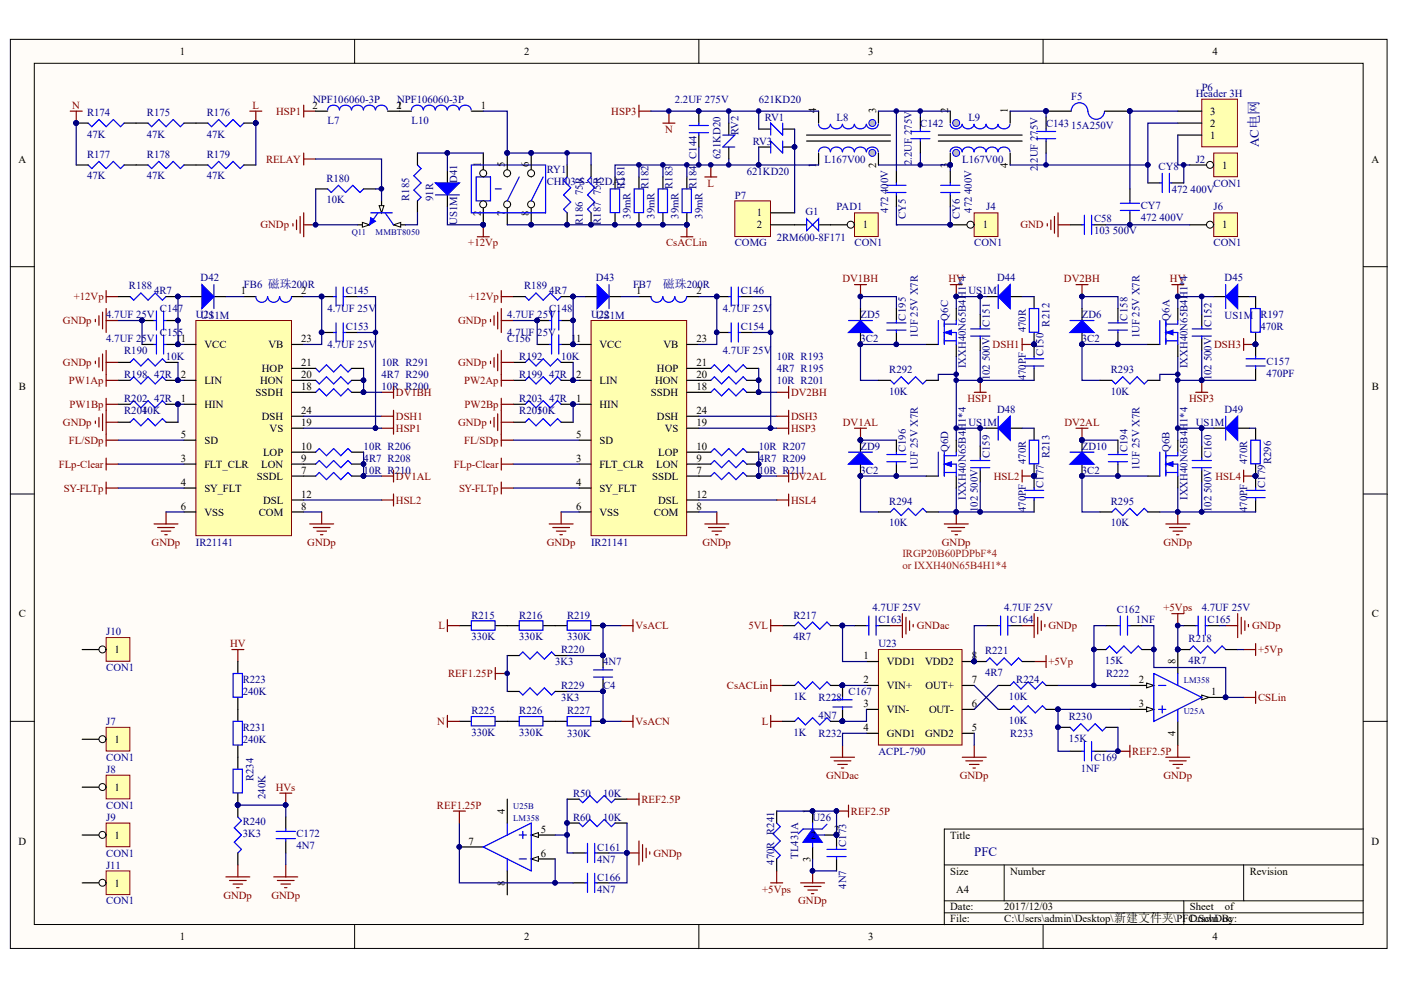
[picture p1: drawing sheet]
<svg xmlns="http://www.w3.org/2000/svg" width="297mm" height="210mm" viewBox="0 0 297 210" stroke-linecap="round" stroke-linejoin="round" font-family="sans-serif">
<defs><g id="words">
<g font-size="2.7" fill="#000080">
<text x="266.9" y="31.2" transform="rotate(-90 266.9 31.2)">AC电网</text>
<text x="206.6" y="181.5">PFC</text>
</g>
<text font-size="2.5" fill="#000080" x="140.5" y="61.1">磁珠200R</text>
<g font-size="2.3">
<text x="38.1" y="11.7">1</text>
<text x="111.1" y="11.7">2</text>
<text x="184.1" y="11.7">3</text>
<text x="257.1" y="11.7">4</text>
<text x="66.3" y="23">2</text>
<text x="84.1" y="23">2</text>
<text x="84.2" y="23">1</text>
<text x="102" y="23">1</text>
<text x="173.1" y="24.1" transform="rotate(-90 173.1 24.1)">4</text>
<text x="185.7" y="24.1" transform="rotate(-90 185.7 24.1)">3</text>
<text x="201" y="24.1" transform="rotate(-90 201 24.1)">2</text>
<text x="213.7" y="24.1" transform="rotate(-90 213.7 24.1)">1</text>
<text x="256.6" y="29.4">1</text>
<text x="256.6" y="26.9">2</text>
<text x="256.6" y="24.4">3</text>
<text x="3.9" y="34.5">A</text>
<text x="102" y="35.5" transform="rotate(-90 102 35.5)">1</text>
<text x="107" y="35.5" transform="rotate(-90 107 35.5)">5</text>
<text x="112.1" y="35.5" transform="rotate(-90 112.1 35.5)">6</text>
<text x="173.1" y="35.6" transform="rotate(-90 173.1 35.6)">1</text>
<text x="185.7" y="35.6" transform="rotate(-90 185.7 35.6)">2</text>
<text x="201" y="35.6" transform="rotate(-90 201 35.6)">3</text>
<text x="213.7" y="35.6" transform="rotate(-90 213.7 35.6)">4</text>
<text x="259.1" y="35.8">1</text>
<text x="290.8" y="34.5">A</text>
<text x="102" y="45.8" transform="rotate(-90 102 45.8)">2</text>
<text x="107" y="45.8" transform="rotate(-90 107 45.8)">7</text>
<text x="112.1" y="45.8" transform="rotate(-90 112.1 45.8)">8</text>
<text x="160.5" y="45.9">1</text>
<text x="160.5" y="48.4">2</text>
<text x="183" y="48.4">1</text>
<text x="208.3" y="48.4">1</text>
<text x="259.1" y="48.4">1</text>
<text x="51.1" y="62.4">1</text>
<text x="63.9" y="62.4">2</text>
<text x="134.8" y="62.4">1</text>
<text x="147.6" y="62.4">2</text>
<text x="37.3" y="72.5">11</text>
<text x="43.3" y="73.8">VCC</text>
<text x="56.9" y="73.8">VB</text>
<text x="63.9" y="77.6">21</text>
<text x="63.9" y="72.5">23</text>
<text x="121.1" y="72.5">11</text>
<text x="127.1" y="73.8">VCC</text>
<text x="140.7" y="73.8">VB</text>
<text x="147.6" y="77.6">21</text>
<text x="147.6" y="72.5">23</text>
<text x="4" y="82.7">B</text>
<text x="38.4" y="80.2">2</text>
<text x="43.3" y="81.4">LIN</text>
<text x="54.2" y="84">SSDH</text>
<text x="55.1" y="81.4">HON</text>
<text x="55.5" y="78.9">HOP</text>
<text x="63.9" y="82.7">18</text>
<text x="63.9" y="80.2">20</text>
<text x="122.1" y="80.2">2</text>
<text x="127.1" y="81.4">LIN</text>
<text x="138" y="84">SSDH</text>
<text x="138.9" y="81.4">HON</text>
<text x="139.3" y="78.9">HOP</text>
<text x="147.6" y="82.7">18</text>
<text x="147.6" y="80.2">20</text>
<text x="290.9" y="82.7">B</text>
<text x="38.4" y="85.2">1</text>
<text x="43.3" y="86.5">HIN</text>
<text x="55.5" y="89">DSH</text>
<text x="63.9" y="87.8">24</text>
<text x="122.1" y="85.2">1</text>
<text x="127.1" y="86.5">HIN</text>
<text x="139.3" y="89">DSH</text>
<text x="147.6" y="87.8">24</text>
<text x="38.4" y="92.8">5</text>
<text x="43.3" y="94.1">SD</text>
<text x="57.2" y="91.6">VS</text>
<text x="63.9" y="95.4">10</text>
<text x="63.9" y="90.3">19</text>
<text x="122.1" y="92.8">5</text>
<text x="127.1" y="94.1">SD</text>
<text x="140.9" y="91.6">VS</text>
<text x="147.6" y="95.4">10</text>
<text x="147.6" y="90.3">19</text>
<text x="38.4" y="97.9">3</text>
<text x="43.3" y="99.2">FLT_CLR</text>
<text x="54.5" y="101.7">SSDL</text>
<text x="55.4" y="99.2">LON</text>
<text x="55.8" y="96.6">LOP</text>
<text x="63.9" y="100.4">7</text>
<text x="63.9" y="97.9">9</text>
<text x="122.1" y="97.9">3</text>
<text x="127.1" y="99.2">FLT_CLR</text>
<text x="138.3" y="101.7">SSDL</text>
<text x="139.2" y="99.2">LON</text>
<text x="139.5" y="96.6">LOP</text>
<text x="147.6" y="100.4">7</text>
<text x="147.6" y="97.9">9</text>
<text x="38.4" y="103">4</text>
<text x="43.3" y="104.3">SY_FLT</text>
<text x="55.8" y="106.8">DSL</text>
<text x="63.9" y="105.5">12</text>
<text x="122.1" y="103">4</text>
<text x="127.1" y="104.3">SY_FLT</text>
<text x="139.5" y="106.8">DSL</text>
<text x="147.6" y="105.5">12</text>
<text x="38.4" y="108.1">6</text>
<text x="43.3" y="109.3">VSS</text>
<text x="54.9" y="109.3">COM</text>
<text x="63.9" y="108.1">8</text>
<text x="122.1" y="108.1">6</text>
<text x="127.1" y="109.3">VSS</text>
<text x="138.6" y="109.3">COM</text>
<text x="147.6" y="108.1">8</text>
<text x="4" y="130.9">C</text>
<text x="290.9" y="130.9">C</text>
<text x="24.3" y="138.5">1</text>
<text x="183.1" y="139.8">1</text>
<text x="188" y="141">VDD1</text>
<text x="196.1" y="141">VDD2</text>
<text x="206.1" y="139.8">8</text>
<text x="249.2" y="140.8" transform="rotate(-90 249.2 140.8)">8</text>
<text x="183.1" y="144.8">2</text>
<text x="183.1" y="149.9">3</text>
<text x="188" y="146.1">VIN+</text>
<text x="196.2" y="146.1">OUT+</text>
<text x="206.1" y="149.9">6</text>
<text x="206.1" y="144.8">7</text>
<text x="241.5" y="144.8">2</text>
<text x="241.5" y="149.9">3</text>
<text x="256.8" y="147.4">1</text>
<text x="183.1" y="155">4</text>
<text x="188" y="151.2">VIN-</text>
<text x="197" y="151.2">OUT-</text>
<text x="206.1" y="155">5</text>
<text x="24.3" y="157.5">1</text>
<text x="188" y="156.3">GND1</text>
<text x="196.1" y="156.3">GND2</text>
<text x="249.2" y="156.1" transform="rotate(-90 249.2 156.1)">4</text>
<text x="24.3" y="167.7">1</text>
<text x="107" y="172.5" transform="rotate(-90 107 172.5)">4</text>
<text x="171.8" y="172.5" transform="rotate(-90 171.8 172.5)">1</text>
<text x="3.9" y="179.1">D</text>
<text x="24.3" y="177.8">1</text>
<text x="99.3" y="179.1">7</text>
<text x="114.7" y="176.5">5</text>
<text x="171.9" y="177.8">2</text>
<text x="173.1" y="177.8" transform="rotate(-90 173.1 177.8)">31</text>
<text x="176.8" y="176.5">2</text>
<text x="201.5" y="177.8">Title</text>
<text x="290.8" y="179.1">D</text>
<text x="114.7" y="181.6">6</text>
<text x="171.8" y="182.7" transform="rotate(-90 171.8 182.7)">3</text>
<text x="201.5" y="185.4">Size</text>
<text x="214.2" y="185.4">Number</text>
<text x="265" y="185.4">Revision</text>
<text x="24.3" y="188">1</text>
<text x="107" y="187.8" transform="rotate(-90 107 187.8)">8</text>
<text x="202.7" y="189.2">A4</text>
<text x="201.5" y="193">Date:</text>
<text x="201.5" y="195.6">File:</text>
<text x="212.9" y="193">2017/12/03</text>
<text x="212.9" y="195.6">C:\Users\admin\Desktop\新建文件夹\PFC.SchDoc</text>
<text x="252.2" y="193">Sheet</text>
<text x="252.2" y="195.6">Drawn By:</text>
<text x="259.7" y="193">of</text>
<text x="38.1" y="199.4">1</text>
<text x="111.1" y="199.4">2</text>
<text x="184.1" y="199.4">3</text>
<text x="257.1" y="199.4">4</text>
</g>
<g font-size="2.3" fill="#800000">
<text x="15.3" y="23">N</text>
<text x="53.5" y="23">L</text>
<text x="58.6" y="24.4">HSP1</text>
<text x="129.6" y="24.4">HSP3</text>
<text x="141" y="28.2">N</text>
<text x="56.4" y="34.5">RELAY</text>
<text x="150" y="39.6">L</text>
<text x="55.2" y="48.4">GNDp</text>
<text x="99.3" y="52.3">+12Vp</text>
<text x="141.2" y="52.3">CsACLin</text>
<text x="216.3" y="48.4">GND</text>
<text x="178.6" y="59.9">DV1BH</text>
<text x="201.1" y="59.9">HV</text>
<text x="225.6" y="59.9">DV2BH</text>
<text x="248.1" y="59.9">HV</text>
<text x="15.6" y="63.7">+12Vp</text>
<text x="99.4" y="63.7">+12Vp</text>
<text x="13.3" y="68.7">GNDp</text>
<text x="97.1" y="68.7">GNDp</text>
<text x="13.3" y="77.6">GNDp</text>
<text x="97.1" y="77.6">GNDp</text>
<text x="210.5" y="73.8">DSH1</text>
<text x="257.4" y="73.8">DSH3</text>
<text x="14.6" y="81.4">PW1Ap</text>
<text x="83.9" y="84">DV1BH</text>
<text x="98.4" y="81.4">PW2Ap</text>
<text x="167.7" y="84">DV2BH</text>
<text x="14.7" y="86.5">PW1Bp</text>
<text x="83.9" y="89">DSH1</text>
<text x="98.5" y="86.5">PW2Bp</text>
<text x="167.7" y="89">DSH3</text>
<text x="205.1" y="85.2">HSP1</text>
<text x="252.1" y="85.2">HSP3</text>
<text x="13.3" y="90.3">GNDp</text>
<text x="14.6" y="94.1">FL/SDp</text>
<text x="83.9" y="91.6">HSP1</text>
<text x="97.1" y="90.3">GNDp</text>
<text x="98.4" y="94.1">FL/SDp</text>
<text x="167.7" y="91.6">HSP3</text>
<text x="178.7" y="90.3">DV1AL</text>
<text x="225.7" y="90.3">DV2AL</text>
<text x="12.5" y="99.2">FLp-Clear</text>
<text x="83.9" y="101.7">DV1AL</text>
<text x="96.2" y="99.2">FLp-Clear</text>
<text x="167.7" y="101.7">DV2AL</text>
<text x="210.7" y="101.7">HSL2</text>
<text x="257.7" y="101.7">HSL4</text>
<text x="13.6" y="104.3">SY-FLTp</text>
<text x="83.9" y="106.8">HSL2</text>
<text x="97.3" y="104.3">SY-FLTp</text>
<text x="167.7" y="106.8">HSL4</text>
<text x="32.1" y="115.7">GNDp</text>
<text x="65.1" y="115.7">GNDp</text>
<text x="115.9" y="115.7">GNDp</text>
<text x="148.9" y="115.7">GNDp</text>
<text x="199.7" y="115.7">GNDp</text>
<text x="246.7" y="115.7">GNDp</text>
<text x="246.7" y="129.6">+5Vps</text>
<text x="48.8" y="137.2">HV</text>
<text x="92.9" y="133.4">L</text>
<text x="134.7" y="133.4">VsACL</text>
<text x="158.7" y="133.4">5VL</text>
<text x="194.4" y="133.4">GNDac</text>
<text x="222.3" y="133.4">GNDp</text>
<text x="265.5" y="133.4">GNDp</text>
<text x="95" y="143.6">REF1.25P</text>
<text x="222.3" y="141">+5Vp</text>
<text x="266.7" y="138.5">+5Vp</text>
<text x="154.1" y="146.1">CsACLin</text>
<text x="266.7" y="148.6">CSLin</text>
<text x="92.7" y="153.7">N</text>
<text x="134.7" y="153.7">VsACN</text>
<text x="161.5" y="153.7">L</text>
<text x="240.1" y="160.1">REF2.5P</text>
<text x="58.5" y="167.7">HVs</text>
<text x="175.1" y="165.1">GNDac</text>
<text x="203.5" y="165.1">GNDp</text>
<text x="246.7" y="165.1">GNDp</text>
<text x="92.6" y="171.5">REF1.25P</text>
<text x="136" y="170.2">REF2.5P</text>
<text x="180.4" y="172.7">REF2.5P</text>
<text x="138.5" y="181.6">GNDp</text>
<text x="47.4" y="190.5">GNDp</text>
<text x="57.5" y="190.5">GNDp</text>
<text x="161.6" y="189.2">+5Vps</text>
<text x="169.2" y="191.8">GNDp</text>
</g>
<g font-size="2.3" fill="#000080">
<text x="66.4" y="21.8">NPF106060-3P</text>
<text x="84.2" y="21.8">NPF106060-3P</text>
<text x="143.1" y="21.8">2.2UF 275V</text>
<text x="160.9" y="21.8">621KD20</text>
<text x="227.1" y="21.3">F5</text>
<text x="253.5" y="20.5">Header 3H</text>
<text x="254.8" y="19.3">P6</text>
<text x="18.5" y="24.6">R174</text>
<text x="18.5" y="29.2">47K</text>
<text x="31.1" y="24.6">R175</text>
<text x="31.1" y="29.2">47K</text>
<text x="43.8" y="24.6">R176</text>
<text x="43.8" y="29.2">47K</text>
<text x="69.4" y="26.4">L7</text>
<text x="87.2" y="26.4">L10</text>
<text x="156.6" y="28.6" transform="rotate(-90 156.6 28.6)">RV2</text>
<text x="162.1" y="25.6">RV1</text>
<text x="177.4" y="25.6">L8</text>
<text x="193.4" y="28.6" transform="rotate(-90 193.4 28.6)">2</text>
<text x="193.4" y="27.5" transform="rotate(-90 193.4 27.5)">75V</text>
<text x="195.1" y="26.9">C142</text>
<text x="205.3" y="25.6">L9</text>
<text x="220" y="28.7" transform="rotate(-90 220 28.7)">7</text>
<text x="220" y="27.6" transform="rotate(-90 220 27.6)">5V</text>
<text x="221.8" y="26.9">C14315A250V</text>
<text x="18.5" y="33.5">R177</text>
<text x="31.1" y="33.5">R178</text>
<text x="43.8" y="33.5">R179</text>
<text x="147.7" y="33.7" transform="rotate(-90 147.7 33.7)">C144</text>
<text x="152.8" y="33.7" transform="rotate(-90 152.8 33.7)">621KD20</text>
<text x="159.6" y="30.7">RV3</text>
<text x="174.8" y="34.5">L167V00</text>
<text x="193.4" y="35" transform="rotate(-90 193.4 35)">2.2UF</text>
<text x="204" y="34.5">L167V00</text>
<text x="220" y="34.5" transform="rotate(-90 220 34.5)">2UF 2</text>
<text x="253.5" y="34.5">J2</text>
<text x="18.5" y="38">47K</text>
<text x="31.1" y="38">47K</text>
<text x="43.8" y="38">47K</text>
<text x="69.2" y="38.5">R180</text>
<text x="96.9" y="38.8" transform="rotate(-90 96.9 38.8)">D41</text>
<text x="115.9" y="36.8">RY1</text>
<text x="115.9" y="39.3">CHI03-S-112DA2</text>
<text x="123.6" y="41.3" transform="rotate(-90 123.6 41.3)">75R</text>
<text x="127.4" y="41.3" transform="rotate(-90 127.4 41.3)">75R</text>
<text x="132.4" y="40.1" transform="rotate(-90 132.4 40.1)">R181</text>
<text x="137.5" y="40.1" transform="rotate(-90 137.5 40.1)">R182</text>
<text x="142.6" y="40.1" transform="rotate(-90 142.6 40.1)">R183</text>
<text x="147.7" y="40.1" transform="rotate(-90 147.7 40.1)">R184</text>
<text x="158.3" y="37">621KD20</text>
<text x="188.3" y="41.1" transform="rotate(-90 188.3 41.1)">40</text>
<text x="188.3" y="38.8" transform="rotate(-90 188.3 38.8)">0V</text>
<text x="206.1" y="41.1" transform="rotate(-90 206.1 41.1)">400V</text>
<text x="220" y="36.3" transform="rotate(-90 220 36.3)">2.</text>
<text x="245.7" y="36">CY8</text>
<text x="248.4" y="40.8">472 400V</text>
<text x="257.3" y="39.6">CON1</text>
<text x="69.2" y="43.1">10K</text>
<text x="86.7" y="42.6" transform="rotate(-90 86.7 42.6)">R185</text>
<text x="91.8" y="42.6" transform="rotate(-90 91.8 42.6)">91R</text>
<text x="96.9" y="47.7" transform="rotate(-90 96.9 47.7)">US1M</text>
<text x="123.6" y="47.7" transform="rotate(-90 123.6 47.7)">R186</text>
<text x="127.4" y="47.7" transform="rotate(-90 127.4 47.7)">R187</text>
<text x="133.7" y="46.4" transform="rotate(-90 133.7 46.4)">39mR</text>
<text x="138.8" y="46.4" transform="rotate(-90 138.8 46.4)">39mR</text>
<text x="143.9" y="46.4" transform="rotate(-90 143.9 46.4)">39mR</text>
<text x="149" y="46.4" transform="rotate(-90 149 46.4)">39mR</text>
<text x="155.8" y="42.1">P7</text>
<text x="170.8" y="45.6">G1</text>
<text x="177.4" y="44.6">PAD1</text>
<text x="188.3" y="45.1" transform="rotate(-90 188.3 45.1)">472</text>
<text x="192.1" y="46.4" transform="rotate(-90 192.1 46.4)">CY5</text>
<text x="203.5" y="46.4" transform="rotate(-90 203.5 46.4)">CY6</text>
<text x="206.1" y="45.1" transform="rotate(-90 206.1 45.1)">472</text>
<text x="209.1" y="44.6">J4</text>
<text x="232" y="47.2">C58</text>
<text x="241.8" y="44.4">CY7</text>
<text x="241.8" y="46.9">472 400V</text>
<text x="257.3" y="44.6">J6</text>
<text x="155.8" y="52.3">COMG</text>
<text x="164.7" y="51">2RM600-8F171</text>
<text x="181.2" y="52.3">CON1</text>
<text x="206.6" y="52.3">CON1</text>
<text x="232" y="49.7">103 500V</text>
<text x="257.3" y="52.3">CON1</text>
<text x="42.5" y="59.6">D42</text>
<text x="126.4" y="59.6">D43</text>
<text x="211.4" y="59.6">D44</text>
<text x="259.6" y="59.6">D45</text>
<text x="27.3" y="61.4">R188</text>
<text x="32.7" y="62.4">4R7</text>
<text x="51.7" y="61.1">FB6 磁珠200R</text>
<text x="73.3" y="62.4">C145</text>
<text x="111.1" y="61.4">R189</text>
<text x="116.4" y="62.4">4R7</text>
<text x="134.2" y="61.1">FB7</text>
<text x="157.1" y="62.4">C146</text>
<text x="205.3" y="62.4">US1M</text>
<text x="22.5" y="67.5">4.7UF 25V</text>
<text x="33.9" y="66.2">C147</text>
<text x="33.9" y="71.3">C155</text>
<text x="41.5" y="67.5">U21</text>
<text x="42.5" y="67.7">US1M</text>
<text x="69.4" y="66.2">4.7UF 25V</text>
<text x="73.3" y="70">C153</text>
<text x="107.6" y="67.5">4.7UF 25V</text>
<text x="107.6" y="71.3">4.7UF 25V</text>
<text x="116.4" y="66.2">C148</text>
<text x="125.3" y="67.5">U22</text>
<text x="126.4" y="67.7">US1M</text>
<text x="153.3" y="66.2">4.7UF 25V</text>
<text x="157.1" y="70">C154</text>
<text x="182.5" y="67.5">ZD5</text>
<text x="192.1" y="68" transform="rotate(-90 192.1 68)">C195</text>
<text x="194.6" y="71.8" transform="rotate(-90 194.6 71.8)">1UF 25V X7R</text>
<text x="201" y="68" transform="rotate(-90 201 68)">Q6C</text>
<text x="209.9" y="69.2" transform="rotate(-90 209.9 69.2)">C151</text>
<text x="217.5" y="70.5" transform="rotate(-90 217.5 70.5)">470R</text>
<text x="222.5" y="69.2" transform="rotate(-90 222.5 69.2)">R212</text>
<text x="229.4" y="67.5">ZD6</text>
<text x="239.1" y="68" transform="rotate(-90 239.1 68)">C158</text>
<text x="241.6" y="71.8" transform="rotate(-90 241.6 71.8)">1UF 25V X7R</text>
<text x="247.9" y="68" transform="rotate(-90 247.9 68)">Q6A</text>
<text x="256.8" y="69.2" transform="rotate(-90 256.8 69.2)">C152</text>
<text x="259.6" y="67.7">US1M</text>
<text x="267.2" y="67.5">R197</text>
<text x="267.2" y="70">470R</text>
<text x="22.5" y="72.5">4.7UF 25V</text>
<text x="26.3" y="75.1">R190</text>
<text x="35.2" y="76.4">10K</text>
<text x="69.4" y="73.8">4.7UF 25V</text>
<text x="80.9" y="77.6">10R R291</text>
<text x="107.6" y="72.5">C156</text>
<text x="110.1" y="76.4">R192</text>
<text x="119" y="76.4">10K</text>
<text x="153.3" y="75.1">4.7UF 25V</text>
<text x="164.7" y="76.4">10R R193</text>
<text x="182.5" y="72.5">3C2</text>
<text x="209.9" y="76.6" transform="rotate(-90 209.9 76.6)">500V</text>
<text x="217.5" y="77.2" transform="rotate(-90 217.5 77.2)">P</text>
<text x="217.5" y="75.9" transform="rotate(-90 217.5 75.9)">F</text>
<text x="221.3" y="75.6" transform="rotate(-90 221.3 75.6)">C150</text>
<text x="229.4" y="72.5">3C2</text>
<text x="256.8" y="76.6" transform="rotate(-90 256.8 76.6)">500V</text>
<text x="268.5" y="77.4">C157</text>
<text x="26.3" y="80.2">R198</text>
<text x="32.7" y="80.2">47R</text>
<text x="80.9" y="82.7">10R R200</text>
<text x="80.9" y="80.2">4R7 R290</text>
<text x="110.1" y="80.2">R199</text>
<text x="116.4" y="80.2">47R</text>
<text x="164.7" y="78.9">4R7 R195</text>
<text x="164.7" y="81.4">10R R201</text>
<text x="188.5" y="79.2">R292</text>
<text x="188.5" y="83.7">10K</text>
<text x="204.8" y="78.1" transform="rotate(-90 204.8 78.1)">IXXH40N65B4H1*4</text>
<text x="209.9" y="80.6" transform="rotate(-90 209.9 80.6)">102</text>
<text x="217.5" y="80.6" transform="rotate(-90 217.5 80.6)">470</text>
<text x="235.5" y="79.2">R293</text>
<text x="235.5" y="83.7">10K</text>
<text x="251.8" y="78.1" transform="rotate(-90 251.8 78.1)">IXXH40N65B4H1*4</text>
<text x="256.8" y="80.6" transform="rotate(-90 256.8 80.6)">102</text>
<text x="268.5" y="79.9">470PF</text>
<text x="26.3" y="85.2">R202</text>
<text x="26.3" y="87.8">R204</text>
<text x="30.1" y="87.8">10K</text>
<text x="32.7" y="85.2">47R</text>
<text x="110.1" y="85.2">R203</text>
<text x="110.1" y="87.8">R205</text>
<text x="113.9" y="87.8">10K</text>
<text x="116.4" y="85.2">47R</text>
<text x="211.4" y="87.5">D48</text>
<text x="259.6" y="87.5">D49</text>
<text x="77.1" y="95.4">10R R206</text>
<text x="160.9" y="95.4">10R R207</text>
<text x="182.5" y="95.4">ZD9</text>
<text x="192.1" y="95.9" transform="rotate(-90 192.1 95.9)">C196</text>
<text x="201" y="95.9" transform="rotate(-90 201 95.9)">Q6D</text>
<text x="205.3" y="90.3">US1M</text>
<text x="229.4" y="95.4">ZD10</text>
<text x="239.1" y="95.9" transform="rotate(-90 239.1 95.9)">C194</text>
<text x="247.9" y="95.9" transform="rotate(-90 247.9 95.9)">Q6B</text>
<text x="253.5" y="90.3">US1M</text>
<text x="77.1" y="97.9">4R7 R208</text>
<text x="77.1" y="100.4">10R R210</text>
<text x="160.9" y="97.9">4R7 R209</text>
<text x="160.9" y="100.4">10R R211</text>
<text x="182.5" y="100.4">3C2</text>
<text x="194.6" y="99.7" transform="rotate(-90 194.6 99.7)">1UF 25V X7R</text>
<text x="209.9" y="97.1" transform="rotate(-90 209.9 97.1)">C159</text>
<text x="217.5" y="98.4" transform="rotate(-90 217.5 98.4)">470R</text>
<text x="222.5" y="97.1" transform="rotate(-90 222.5 97.1)">R213</text>
<text x="229.4" y="100.4">3C2</text>
<text x="241.6" y="99.7" transform="rotate(-90 241.6 99.7)">1UF 25V X7R</text>
<text x="256.8" y="97.1" transform="rotate(-90 256.8 97.1)">C160</text>
<text x="264.5" y="98.4" transform="rotate(-90 264.5 98.4)">470R</text>
<text x="269.5" y="98.4" transform="rotate(-90 269.5 98.4)">R296</text>
<text x="188.5" y="107.1">R294</text>
<text x="204.8" y="106" transform="rotate(-90 204.8 106)">IXXH40N65B4H1*4</text>
<text x="207.3" y="104.5" transform="rotate(-90 207.3 104.5)">500V</text>
<text x="217.5" y="105.1" transform="rotate(-90 217.5 105.1)">P</text>
<text x="217.5" y="103.8" transform="rotate(-90 217.5 103.8)">F</text>
<text x="221.3" y="103.5" transform="rotate(-90 221.3 103.5)">C177</text>
<text x="235.5" y="107.1">R295</text>
<text x="251.8" y="106" transform="rotate(-90 251.8 106)">IXXH40N65B4H1*4</text>
<text x="256.8" y="104.5" transform="rotate(-90 256.8 104.5)">500V</text>
<text x="264.5" y="105.1" transform="rotate(-90 264.5 105.1)">P</text>
<text x="264.5" y="103.8" transform="rotate(-90 264.5 103.8)">F</text>
<text x="268.3" y="103.5" transform="rotate(-90 268.3 103.5)">C179</text>
<text x="188.5" y="111.6">10K</text>
<text x="207.3" y="108.5" transform="rotate(-90 207.3 108.5)">102</text>
<text x="217.5" y="108.5" transform="rotate(-90 217.5 108.5)">470</text>
<text x="235.5" y="111.6">10K</text>
<text x="256.8" y="108.5" transform="rotate(-90 256.8 108.5)">102</text>
<text x="264.5" y="108.5" transform="rotate(-90 264.5 108.5)">470</text>
<text x="41.5" y="115.7">IR21141</text>
<text x="125.3" y="115.7">IR21141</text>
<text x="100" y="131.2">R215</text>
<text x="110.1" y="131.2">R216</text>
<text x="120.2" y="131.2">R219</text>
<text x="168.2" y="131.2">R217</text>
<text x="185" y="129.6">4.7UF 25V</text>
<text x="212.9" y="129.6">4.7UF 25V</text>
<text x="236.8" y="129.9">C162</text>
<text x="254.8" y="129.6">4.7UF 25V</text>
<text x="22.5" y="134.7">J10</text>
<text x="100" y="135.8">330K</text>
<text x="110.1" y="135.8">330K</text>
<text x="120.2" y="135.8">330K</text>
<text x="168.2" y="135.7">4R7</text>
<text x="186.3" y="137.2">U23</text>
<text x="186.3" y="132.2">C163</text>
<text x="214.2" y="132.2">C164</text>
<text x="240.8" y="132.2">1NF</text>
<text x="252" y="136.2">R218</text>
<text x="256" y="132.2">C165</text>
<text x="22.5" y="142.3">CON1</text>
<text x="117.7" y="141">3K3</text>
<text x="119" y="138.5">R220</text>
<text x="127.9" y="141">4N7</text>
<text x="208.9" y="138.8">R221</text>
<text x="208.9" y="143.3">4R7</text>
<text x="234.2" y="140.8">15K</text>
<text x="234.5" y="143.6">R222</text>
<text x="252" y="140.8">4R7</text>
<text x="51.5" y="144.8">R223</text>
<text x="51.5" y="147.4">240K</text>
<text x="119" y="146.1">R229</text>
<text x="119" y="148.6">3K3</text>
<text x="127.9" y="146.1">C4</text>
<text x="168.2" y="148.4">1K</text>
<text x="173.5" y="148.6">R228</text>
<text x="179.9" y="147.4">C167</text>
<text x="213.9" y="148.4">10K</text>
<text x="215.4" y="144.8">R224</text>
<text x="22.5" y="153.7">J7</text>
<text x="51.5" y="155">R231</text>
<text x="100" y="151.4">R225</text>
<text x="110.1" y="151.4">R226</text>
<text x="120.2" y="151.4">R227</text>
<text x="173.5" y="152.4">4N7</text>
<text x="213.9" y="153.4">10K</text>
<text x="226.6" y="152.7">R230</text>
<text x="22.5" y="161.3">CON1</text>
<text x="51.5" y="157.5">240K</text>
<text x="100" y="156">330K</text>
<text x="110.1" y="156">330K</text>
<text x="120.2" y="156.3">330K</text>
<text x="168.2" y="156">1K</text>
<text x="173.5" y="156.3">R232</text>
<text x="186.3" y="160.1">ACPL-790</text>
<text x="214.2" y="156.3">R233</text>
<text x="226.6" y="157.3">15K</text>
<text x="232" y="161.3">C169</text>
<text x="22.5" y="163.9">J8</text>
<text x="53.7" y="165.6" transform="rotate(-90 53.7 165.6)">R234</text>
<text x="229.1" y="163.6">1NF</text>
<text x="22.5" y="171.5">CON1</text>
<text x="56.3" y="169.4" transform="rotate(-90 56.3 169.4)">240K</text>
<text x="121.5" y="168.9">R50</text>
<text x="127.9" y="168.9">10K</text>
<text x="22.5" y="174">J9</text>
<text x="51.5" y="175">R240</text>
<text x="51.5" y="177.5">3K3</text>
<text x="62.9" y="177.5">C172</text>
<text x="121.5" y="174">R60</text>
<text x="127.9" y="174">10K</text>
<text x="172.3" y="174">U26</text>
<text x="179.4" y="179.6" transform="rotate(-90 179.4 179.6)">C173</text>
<text x="22.5" y="181.6">CON1</text>
<text x="22.5" y="184.2">J11</text>
<text x="62.9" y="180.1">4N7</text>
<text x="126.6" y="180.3">C161</text>
<text x="126.6" y="182.9">4N7</text>
<text x="164.2" y="183.4" transform="rotate(-90 164.2 183.4)">470R R241</text>
<text x="169.2" y="182.1" transform="rotate(-90 169.2 182.1)">TL431A</text>
<text x="22.5" y="191.8">CON1</text>
<text x="126.6" y="186.7">C166</text>
<text x="126.6" y="189.2">4N7</text>
<text x="179.4" y="188.5" transform="rotate(-90 179.4 188.5)">4N7</text>
</g>
<g font-size="2.3" fill="#f00">
<text x="191.3" y="118.2">IRGP20B60PDPbF*4</text>
<text x="191.3" y="120.7">or IXXH40N65B4H1*4</text>
</g>
<g font-size="1.8" fill="#000080">
<text x="74.6" y="49.8">Q11</text>
<text x="79.6" y="49.8">MMBT8050</text>
<text x="251" y="144.9">LM358</text>
<text x="251" y="151.3">U25A</text>
<text x="108.8" y="171.6">U25B</text>
<text x="108.8" y="174.1">LM358</text>
</g>
</g></defs>
<g fill="#fffcf8" stroke="#000" stroke-width=".21">
<path d="M2.2 8.3h291.9v192.8h-291.9z"/>
<path d="M7.3 13.4h281.7v182.6h-281.7z"/>
</g>
<g fill="none" stroke="#000" stroke-width=".21">
<path d="M75.2 8.3v5.1M148.2 8.3v5.1M221.2 8.3v5.1M2.2 56.5h5.1M289.1 56.5h5M2.2 104.7h5.1M289.1 104.7h5M2.2 152.9h5.1M289.1 152.9h5M289.1 175.8h-88.9v20.3M75.2 196.1v5M148.2 196.1v5"/>
<path d="M200.2 183.4h88.9M200.2 191h88.9M200.2 193.5h88.9M212.9 183.4v7.6M221.2 196.1v5M251 191v5.1M263.7 183.4v7.6"/>
</g>
<path d="M202.8 75.6v17.7" fill="none" stroke="#000080" stroke-width=".25"/>
<g fill="none" stroke="#800000" stroke-width=".25">
<path d="M201.5 60.3h2.5M202.8 60.3v2.6M248.4 60.3h2.6M249.7 60.3v2.6M206.6 83.2h2.5M207.8 80.6v2.6M253.5 83.2h2.6M254.8 80.6v2.6M200.2 111.1h5.1M201 111.8h3.5M201.7 112.6h2.1M202.5 113.4h.5"/>
<path d="M202.8 108.5v2.6M247.2 111.1h5.1M247.9 111.8h3.6M248.7 112.6h2M249.5 113.4h.5M249.7 108.5v2.6"/>
</g>
<g fill="#000080" stroke="#000080" stroke-width=".21">
<circle cx="202.7" cy="108.5" r=".48"/>
<circle cx="249.7" cy="108.5" r=".48"/>
<circle cx="202.7" cy="62.9" r=".48"/>
<circle cx="207.8" cy="80.6" r=".48"/>
<circle cx="254.8" cy="80.6" r=".48"/>
<circle cx="249.7" cy="62.9" r=".48"/>
<circle cx="239.5" cy="23.5" r=".48"/>
<circle cx="221.8" cy="23.5" r=".48"/>
</g>
<path d="M227.1 23.5a1.75 1.75 0 0 1 1.8-1.7 1.75 1.75 0 0 1 1.7 1.8M230.7 23.6a1.75 1.75 0 0 0 1.7 1.7 1.75 1.75 0 0 0 1.8-1.7" fill="none" stroke="#00f" stroke-width=".25"/>
<path d="M221.8 23.6h5.3M234.2 23.6h5.4" fill="none" stroke="#000" stroke-width=".25"/>
<path d="M254.8 21h7.6v10.1h-7.6z" fill="#ffffb0" stroke="#800000" stroke-width=".21"/>
<path d="M186.2 32.4v2.6M249.7 28.6h5.1M249.7 26.1h5.1M249.7 23.6h5.1" fill="none" stroke="#000" stroke-width=".25"/>
<path d="M196.4 73h-14v7.6h3.8M243.4 73h-14v7.6h3.8M249.7 75.6v17.7M196.4 100.9h-14v7.6h3.8M243.4 100.9h-14v7.6h3.8" fill="none" stroke="#000080" stroke-width=".25"/>
<g fill="#000080" stroke="#000080" stroke-width=".21">
<circle cx="182.4" cy="73" r=".48"/>
<circle cx="182.4" cy="100.9" r=".48"/>
<circle cx="229.4" cy="73" r=".48"/>
<circle cx="229.4" cy="100.9" r=".48"/>
</g>
<path d="M176 32.2a1.27 1.27 0 0 0-1.2-1 1.27 1.27 0 0 0-1.2 1M176.1 32.2a1.27 1.27 0 0 1 1.2-1 1.27 1.27 0 0 1 1.3 1M181.1 32.2a1.27 1.27 0 0 0-1.2-1 1.27 1.27 0 0 0-1.3 1M183.7 32.2a1.27 1.27 0 0 0-1.3-1 1.27 1.27 0 0 0-1.2 1" fill="none" stroke="#00f" stroke-width=".25"/>
<circle cx="185" cy="32.4" r=".74" fill="#c0c0c0" stroke="#00f" stroke-width=".21"/>
<path d="M176 26.4a1.28 1.28 0 0 1-1.2 .9 1.28 1.28 0 0 1-1.2-.9M178.6 26.4a1.29 1.29 0 0 1-1.3 .9 1.29 1.29 0 0 1-1.2-.9M181.1 26.4a1.28 1.28 0 0 1-1.2 .9 1.28 1.28 0 0 1-1.3-.9M183.7 26.4a1.28 1.28 0 0 1-1.3 .9 1.28 1.28 0 0 1-1.2-.9M186.2 32.2a1.27 1.27 0 0 0-1.2-1 1.27 1.27 0 0 0-1.3 1" fill="none" stroke="#00f" stroke-width=".25"/>
<path d="M173.6 32.4v2.6M186.2 23.6v2.5" fill="none" stroke="#000" stroke-width=".25"/>
<circle cx="185" cy="26.1" r=".74" fill="#c0c0c0" stroke="#00f" stroke-width=".21"/>
<path d="M186.2 26.4a1.28 1.28 0 0 1-1.2 .9 1.28 1.28 0 0 1-1.3-.9M209 26.4a1.3 1.3 0 0 1-1.2 .9 1.3 1.3 0 0 1-1.3-.9 1.3 1.3 0 0 1-1.2 .9 1.3 1.3 0 0 1-1.3-.9M209.1 26.4a1.29 1.29 0 0 0 1.2 .9 1.29 1.29 0 0 0 1.3-.9M214.1 26.4a1.3 1.3 0 0 1-1.2 .9 1.3 1.3 0 0 1-1.3-.9" fill="none" stroke="#00f" stroke-width=".25"/>
<path d="M171 28.6h17.8M171 29.9h17.8M173.6 23.6v2.5M201.5 23.6v2.5" fill="none" stroke="#000" stroke-width=".25"/>
<circle cx="202.7" cy="26.1" r=".74" fill="#c0c0c0" stroke="#00f" stroke-width=".21"/>
<path d="M204 26.4a1.3 1.3 0 0 1-1.3 .9 1.3 1.3 0 0 1-1.2-.9M209 32.2a1.28 1.28 0 0 0-1.2-1 1.28 1.28 0 0 0-1.3 1 1.28 1.28 0 0 0-1.2-1 1.28 1.28 0 0 0-1.3 1M214.1 32.2a1.28 1.28 0 0 0-1.2-1 1.28 1.28 0 0 0-1.3 1 1.28 1.28 0 0 0-1.2-1 1.28 1.28 0 0 0-1.3 1" fill="none" stroke="#00f" stroke-width=".25"/>
<path d="M201.5 32.4v2.6M214.2 23.6v2.5" fill="none" stroke="#000" stroke-width=".25"/>
<circle cx="201.5" cy="35" r=".48" fill="#000080" stroke="#000080" stroke-width=".21"/>
<circle cx="202.7" cy="32.4" r=".74" fill="#c0c0c0" stroke="#00f" stroke-width=".21"/>
<path d="M204 32.2a1.28 1.28 0 0 0-1.3-1 1.28 1.28 0 0 0-1.2 1M219.8 27.9h4M219.8 29.4h4M221.8 27.4v.5M221.8 29.4v.5" fill="none" stroke="#00f" stroke-width=".25"/>
<path d="M198.9 29.9h17.8M198.9 28.6h17.8M214.2 32.4v2.6M221.8 24.8v2.6M221.8 29.9v2.5M107.6 42.6v5.1" fill="none" stroke="#000" stroke-width=".25"/>
<circle cx="201.5" cy="35" r=".48" fill="#000080" stroke="#000080" stroke-width=".21"/>
<circle cx="107.5" cy="43.3" r=".74" fill="#fffcf8" stroke="#000" stroke-width=".21"/>
<path d="M110.1 37.5l-2.5 5.1" fill="none" stroke="#00f" stroke-width=".25"/>
<path d="M112.6 42.6v5.1" fill="none" stroke="#000" stroke-width=".25"/>
<circle cx="112.6" cy="43.3" r=".74" fill="#fffcf8" stroke="#000" stroke-width=".21"/>
<circle cx="112.6" cy="47.6" r=".48" fill="#000080" stroke="#000080" stroke-width=".21"/>
<path d="M101 37.5h3v5.1h-3z" fill="none" stroke="#00f" stroke-width=".25"/>
<path d="M102.5 42.6v5.1" fill="none" stroke="#000" stroke-width=".25"/>
<circle cx="102.4" cy="43.3" r=".74" fill="#fffcf8" stroke="#000" stroke-width=".21"/>
<circle cx="102.4" cy="47.6" r=".48" fill="#000080" stroke="#000080" stroke-width=".21"/>
<path d="M102.5 32.4v5.1" fill="none" stroke="#000" stroke-width=".25"/>
<circle cx="102.4" cy="36.7" r=".74" fill="#fffcf8" stroke="#000" stroke-width=".21"/>
<path d="M99.9 35h15.8v10.1h-15.8zM105 40.1h1.3" fill="none" stroke="#00f" stroke-width=".25"/>
<path d="M107.6 32.4v5.1" fill="none" stroke="#000" stroke-width=".25"/>
<circle cx="107.5" cy="36.7" r=".74" fill="#fffcf8" stroke="#000" stroke-width=".21"/>
<circle cx="107.5" cy="32.4" r=".48" fill="#000080" stroke="#000080" stroke-width=".21"/>
<path d="M112.6 32.4v5.1" fill="none" stroke="#000" stroke-width=".25"/>
<circle cx="112.6" cy="36.7" r=".74" fill="#fffcf8" stroke="#000" stroke-width=".21"/>
<g fill="#000080" stroke="#000080" stroke-width=".21">
<circle cx="112.6" cy="32.4" r=".48"/>
<circle cx="112.6" cy="47.6" r=".48"/>
<circle cx="102.4" cy="47.6" r=".48"/>
<circle cx="107.5" cy="32.4" r=".48"/>
<circle cx="221.8" cy="35" r=".48"/>
<circle cx="195.1" cy="35" r=".48"/>
<circle cx="148.1" cy="23.5" r=".49"/>
<circle cx="154.5" cy="23.5" r=".48"/>
<circle cx="168.4" cy="31.2" r=".49"/>
<circle cx="160.8" cy="23.5" r=".48"/>
</g>
<g fill="none" stroke="#00f" stroke-width=".25">
<path d="M115.2 37.5l-2.6 5.1M146.1 26.6h4.1M146.1 28.1h4.1M148.2 26.1v.5M148.2 28.1v.5M153.2 28.6h2.6l-2.6 2.6h2.6M165.9 26.1v2.5l-2.5-2.5v2.5M165.9 29.9v2.5l-2.5-2.5v2.5M193.1 27.9h4.1M193.1 29.4h4.1M195.1 27.4v.5M195.1 29.4v.5"/>
<path d="M171 46.4v2.5l2.6-2.5v2.5z"/>
</g>
<path d="M154.5 23.6v2.5M160.9 23.6v3.8M195.1 32.4v2.6M221.8 32.4v2.6" fill="none" stroke="#000080" stroke-width=".25"/>
<path d="M64.4 23.6h2.5M64.4 22.3v2.5M64.4 32.4v2.6M64.4 33.7h2.5M135.5 22.3v2.5M135.5 23.6h2.5" fill="none" stroke="#800000" stroke-width=".25"/>
<path d="M148.2 23.6v2.5M148.2 28.6v2.6M154.5 26.1v2.5M154.5 31.2v2.5M160.9 27.4h2.5M160.9 31.2h2.5M165.9 27.4h2.6M165.9 31.2h2.6M195.1 24.8v2.6M195.1 29.9v2.5M168.5 47.7h2.5M173.6 47.7h2.5" fill="none" stroke="#000" stroke-width=".25"/>
<path d="M155.8 42.6h7.6v7.6h-7.6z" fill="#ffffb0" stroke="#800000" stroke-width=".21"/>
<path d="M163.4 45.1h5.1M163.4 47.7h5.1" fill="none" stroke="#000" stroke-width=".25"/>
<path d="M257.3 32.4h5.1v5.1h-5.1z" fill="#ffffb0" stroke="#800000" stroke-width=".21"/>
<path d="M252.3 35h5" fill="none" stroke="#000" stroke-width=".25"/>
<circle cx="256.5" cy="35" r=".74" fill="#fffcf8" stroke="#000" stroke-width=".21"/>
<path d="M190.1 36.2v2.6M201.5 36.2v2.6M190.1 41.3v2.6M201.5 41.3v2.6" fill="none" stroke="#000" stroke-width=".25"/>
<path d="M188 39.3h4.1M190.1 38.8v.5M199.4 39.3h4.1M201.5 38.8v.5M188 40.8h4.1M190.1 40.8v.5M199.4 40.8h4.1M201.5 40.8v.5" fill="none" stroke="#00f" stroke-width=".25"/>
<path d="M206.5 45.1h5.1v5.1h-5.1z" fill="#ffffb0" stroke="#800000" stroke-width=".21"/>
<path d="M201.5 47.7h5.1" fill="none" stroke="#000" stroke-width=".25"/>
<circle cx="205.8" cy="47.6" r=".74" fill="#fffcf8" stroke="#000" stroke-width=".21"/>
<g fill="#000080" stroke="#000080" stroke-width=".21">
<circle cx="201.5" cy="47.6" r=".48"/>
<circle cx="201.5" cy="35" r=".48"/>
<circle cx="190" cy="23.5" r=".48"/>
<circle cx="239.5" cy="47.6" r=".48"/>
<circle cx="239.5" cy="23.5" r=".48"/>
<circle cx="120.2" cy="47.6" r=".48"/>
<circle cx="125.3" cy="47.6" r=".48"/>
<circle cx="195.1" cy="23.5" r=".48"/>
<circle cx="16.1" cy="26.1" r=".48"/>
<circle cx="54.2" cy="26.1" r=".48"/>
<circle cx="141.8" cy="23.5" r=".48"/>
<circle cx="150.7" cy="35" r=".48"/>
<circle cx="254.8" cy="62.9" r=".48"/>
<circle cx="249.7" cy="62.9" r=".48"/>
<circle cx="254.8" cy="90.8" r=".48"/>
<circle cx="249.7" cy="90.8" r=".48"/>
<circle cx="207.8" cy="90.8" r=".48"/>
<circle cx="202.7" cy="90.8" r=".48"/>
<circle cx="207.8" cy="80.6" r=".48"/>
<circle cx="202.7" cy="80.6" r=".48"/>
<circle cx="207.8" cy="62.9" r=".48"/>
<circle cx="202.7" cy="62.9" r=".48"/>
<circle cx="50.4" cy="170.7" r=".49"/>
<circle cx="60.6" cy="170.7" r=".49"/>
<circle cx="127.8" cy="152.9" r=".49"/>
<circle cx="127.8" cy="132.6" r=".49"/>
<circle cx="221.8" cy="23.5" r=".48"/>
<circle cx="243.3" cy="35" r=".48"/>
<circle cx="160.8" cy="35" r=".48"/>
<circle cx="154.5" cy="35" r=".48"/>
</g>
<g fill="none" stroke="#000080" stroke-width=".25">
<path d="M16.2 26.1v8.9M54.2 26.1v8.9M154.5 33.7v1.3M160.9 35h12.7M168.5 27.4v17.7M186.2 35h15.3v1.2M186.2 23.6h15.3M190.1 23.6v12.6M195.1 23.6v1.2M214.2 23.6h7.6v1.2M249.7 23.6h-10.1v16.5M249.7 26.1h-6.3v8.9"/>
<path d="M190.1 43.9v3.8h11.4v-3.8M202.8 65.4v-2.5h5v3.8M207.8 74.3v6.3h-5M249.7 65.4v-2.5h5.1v3.8M202.8 90.8h5v3.8M249.7 90.8h5.1v3.8M50.4 170.7h10.2v2.5M60.6 180.8v2.6"/>
</g>
<g fill="none" stroke="#000" stroke-width=".25">
<path d="M16.2 35h2.5M16.2 26.1h2.5M26.3 35h5.1M26.3 26.1h5.1M39 35h5.1M39 26.1h5.1M51.7 35h2.5M51.7 26.1h2.5M66.9 23.6h2.6M82.2 23.6h5M99.9 23.6h2.6M120.2 35v2.5"/>
<path d="M125.3 35v2.5M243.4 38.8h2.5M248.4 38.8h2.6M120.2 45.1v2.6M125.3 45.1v2.6M239.6 40.1v2.5M239.6 45.1v2.6M207.8 66.7v2.5M207.8 71.8v2.5M254.8 66.7v2.5M254.8 71.8v2.5M207.8 94.6v2.5"/>
<path d="M207.8 99.7v2.5M254.8 94.6v2.5M254.8 99.7v2.5M97.4 132.6h2.5M105 132.6h5.1M107.6 139h2.5M115.2 132.6h5M117.7 139h2.5M125.3 132.6h2.6M50.4 140.3v2.5M50.4 147.9v5M50.4 158v5.1"/>
<path d="M97.4 152.9h2.5M105 152.9h5.1M107.6 146.6h2.5M115.2 152.9h5M117.7 146.6h2.5M125.3 152.9h2.6M50.4 168.2v5M60.6 173.2v2.6M60.6 178.3v2.5M50.4 180.8v2.6"/>
</g>
<g fill="none" stroke="#00f" stroke-width=".25">
<path d="M18.7 35l.8 .7 1.5-1.5 1.5 1.5 1.5-1.5 1.6 1.5 .7-.7M18.7 26.1l.8 .8 1.5-1.6 1.5 1.6 1.5-1.6 1.6 1.6 .7-.8M31.4 35l.8 .7 1.5-1.5 1.5 1.5 1.5-1.5 1.5 1.5 .8-.7M31.4 26.1l.8 .8 1.5-1.6 1.5 1.6 1.5-1.6 1.5 1.6 .8-.8M44.1 35l.7 .7 1.6-1.5 1.5 1.5 1.5-1.5 1.5 1.5 .8-.7M44.1 26.1l.7 .8 1.6-1.6 1.5 1.6 1.5-1.6 1.5 1.6 .8-.8M74.5 23.3a1.28 1.28 0 0 0-1.3-1 1.28 1.28 0 0 0-1.2 1 1.28 1.28 0 0 0-1.3-1 1.28 1.28 0 0 0-1.2 1M77 23.3a1.27 1.27 0 0 0-1.2-1 1.27 1.27 0 0 0-1.3 1M79.6 23.3a1.29 1.29 0 0 0-1.3-1 1.29 1.29 0 0 0-1.2 1M82.1 23.3a1.27 1.27 0 0 0-1.2-1 1.27 1.27 0 0 0-1.3 1M89.7 23.3a1.27 1.27 0 0 0-1.2-1 1.27 1.27 0 0 0-1.3 1M92.3 23.3a1.27 1.27 0 0 0-1.3-1 1.27 1.27 0 0 0-1.2 1"/>
<path d="M94.8 23.3a1.27 1.27 0 0 0-1.2-1 1.27 1.27 0 0 0-1.3 1M97.3 23.3a1.27 1.27 0 0 0-1.2-1 1.27 1.27 0 0 0-1.2 1M99.9 23.3a1.27 1.27 0 0 0-1.3-1 1.27 1.27 0 0 0-1.2 1M120.2 37.5l-.7 .8 1.5 1.5-1.5 1.5 1.5 1.5-1.5 1.6 .7 .7M125.3 37.5l-.7 .8 1.5 1.5-1.5 1.5 1.5 1.5-1.5 1.6 .7 .7M245.9 38.8h.5M246.4 36.8v4M247.9 36.8v4M247.9 38.8h.5M237.5 44.6h4.1M237.5 43.1h4.1M239.6 42.6v.5"/>
<path d="M239.6 44.6v.5M205.8 71.3h4.1M205.8 69.7h4.1M207.8 69.2v.5M207.8 71.3v.5M252.8 71.3h4M252.8 69.7h4M254.8 69.2v.5M254.8 71.3v.5M205.8 99.2h4.1M205.8 97.6h4.1M207.8 97.1v.5"/>
<path d="M207.8 99.2v.5M252.8 99.2h4M252.8 97.6h4M254.8 97.1v.5M254.8 99.2v.5M99.9 131.6h5.1v2h-5.1zM110.1 131.6h5v2h-5zM110.1 139l.8-.8 1.5 1.6 1.5-1.6 1.5 1.6 1.5-1.6 .8 .8M120.2 131.6h5.1v2h-5.1zM49.4 152.9h2v5.1h-2zM49.4 142.8h2v5h-2zM99.9 151.9h5.1v2h-5.1z"/>
<path d="M110.1 151.9h5v2h-5zM110.1 146.6l.8 .8 1.5-1.6 1.5 1.6 1.5-1.6 1.5 1.6 .8-.8M120.2 151.9h5.1v2h-5.1zM49.4 163.1h2v5h-2zM50.4 173.2l.8 .8-1.5 1.5 1.5 1.5-1.5 1.6 1.5 1.5-.8 .7M58.6 176.3h4M58.6 177.8h4M60.6 175.8v.5M60.6 177.8v.5"/>
</g>
<g fill="none" stroke="#800000" stroke-width=".25">
<path d="M14.9 23.6h2.5M16.2 23.6v2.5M53 23.6h2.5M54.2 23.6v2.5M140.6 26.1h2.5M141.8 23.6v2.5M149.4 37.5h2.6M150.7 35v2.5M49.2 137.7h2.5M50.4 137.7v2.6M94.9 131.4v2.5M94.9 132.6h2.5"/>
<path d="M94.9 151.7v2.5M94.9 152.9h2.5M131.7 152.9h2.5M134.2 151.7v2.5M59.3 168.2h2.6M60.6 168.2v2.5M47.9 185.9h5.1M48.7 186.7h3.5M49.4 187.4h2M50.2 188.2h.5M50.4 183.4v2.5M58 185.9h5.1"/>
<path d="M58.8 186.7h3.6M59.6 187.4h2M60.3 188.2h.5M60.6 183.4v2.5"/>
</g>
<path d="M41.5 68h20.3v45.6h-20.3z" fill="#ffffb0" stroke="#800000" stroke-width=".21"/>
<g fill="none" stroke="#000" stroke-width=".25">
<path d="M25 62.9h2.6M25 76.8h2.6M35.2 62.9h2.5M35.2 76.8h2.5M39 73h2.5M40.3 62.9h2.5M45.4 62.9h2.5M51.7 62.9h2.5M61.9 73h2.5M61.9 78.1h2.5M61.9 62.9h2.5M68.2 70.5h2.5"/>
<path d="M68.2 62.9h2.5M73.3 70.5h2.5M73.3 62.9h2.5M148.2 78.1h2.5M158.3 78.1h2.6M209.1 62.9h2.5M214.2 62.9h2.5M257.3 62.9h2.6M262.4 62.9h2.5M25 85.7h2.6M25 80.6h2.6M25 89.5h2.6"/>
<path d="M35.2 85.7h2.5M35.2 80.6h2.5M35.2 89.5h2.5M39 85.7h2.5M39 80.6h2.5M39 98.4h2.5M39 93.3h2.5M61.9 80.6h2.5M61.9 98.4h5M61.9 95.9h5M61.9 83.2h5M61.9 90.8h2.5"/>
<path d="M61.9 88.3h2.5M74.5 98.4h2.6M74.5 95.9h2.6M74.5 83.2h2.6M148.2 80.6h2.5M158.3 80.6h2.6M209.1 90.8h2.5M214.2 90.8h2.5M257.3 90.8h2.6M262.4 90.8h2.5M39 103.5h2.5M39 108.5h2.5"/>
<path d="M61.9 108.5h2.5M61.9 100.9h5M61.9 106h2.5M74.5 100.9h2.6"/>
</g>
<g fill="none" stroke="#00f" stroke-width=".25">
<path d="M27.6 76.8l.7-.7 1.6 1.5 1.5-1.5 1.5 1.5 1.5-1.5 .8 .7M27.6 62.9l.7 .7 1.6-1.5 1.5 1.5 1.5-1.5 1.5 1.5 .8-.7M45.4 60.3v5.1M56.7 62.9a1.24 1.24 0 0 1-1.2 1.2 1.24 1.24 0 0 1-1.3-1.2M59.3 62.9a1.26 1.26 0 0 1-1.3 1.2 1.26 1.26 0 0 1-1.2-1.2M61.8 62.9a1.24 1.24 0 0 1-1.2 1.2 1.24 1.24 0 0 1-1.3-1.2M70.7 70.5h.5M70.7 62.9h.5M71.2 60.9v4M71.2 68.5v4M72.8 60.9v4M72.8 68.5v4"/>
<path d="M72.8 70.5h.5M72.8 62.9h.5M150.7 78.1l.8-.8 1.5 1.6 1.5-1.6 1.5 1.6 1.6-1.6 .7 .8M211.6 60.3v5.1M259.9 60.3v5.1M27.6 80.6l.7-.7 1.6 1.5 1.5-1.5 1.5 1.5 1.5-1.5 .8 .7M27.6 85.7l.7-.7 1.6 1.5 1.5-1.5 1.5 1.5 1.5-1.5 .8 .7M27.6 89.5l.7-.7 1.6 1.5 1.5-1.5 1.5 1.5 1.5-1.5 .8 .7M66.9 83.2l.8-.8 1.5 1.5 1.5-1.5 1.6 1.5 1.5-1.5 .7 .8M66.9 95.9l.8-.8 1.5 1.5 1.5-1.5 1.6 1.5 1.5-1.5 .7 .8M66.9 98.4l.8-.8 1.5 1.6 1.5-1.6 1.6 1.6 1.5-1.6 .7 .8M150.7 80.6l.8-.7 1.5 1.5 1.5-1.5 1.5 1.5 1.6-1.5 .7 .7"/>
<path d="M211.6 88.3v5M259.9 88.3v5M66.9 100.9l.8-.7 1.5 1.5 1.5-1.5 1.6 1.5 1.5-1.5 .7 .7"/>
</g>
<g fill="#000080" stroke="#000080" stroke-width=".21">
<circle cx="37.7" cy="80.6" r=".48"/>
<circle cx="68.2" cy="70.5" r=".48"/>
<circle cx="37.7" cy="62.9" r=".48"/>
<circle cx="37.7" cy="73" r=".48"/>
<circle cx="68.2" cy="62.9" r=".48"/>
<circle cx="77.1" cy="83.2" r=".48"/>
<circle cx="79.6" cy="90.8" r=".48"/>
<circle cx="207.8" cy="62.9" r=".48"/>
<circle cx="254.8" cy="62.9" r=".48"/>
<circle cx="254.8" cy="90.8" r=".48"/>
<circle cx="207.8" cy="90.8" r=".48"/>
<circle cx="219.2" cy="73" r=".48"/>
<circle cx="77.1" cy="98.4" r=".48"/>
<circle cx="77.1" cy="100.9" r=".48"/>
<circle cx="219.2" cy="100.9" r=".48"/>
<circle cx="37.7" cy="85.7" r=".48"/>
<circle cx="79.6" cy="70.5" r=".48"/>
<circle cx="160.8" cy="80.6" r=".48"/>
</g>
<g fill="#00f" stroke="#00f" stroke-width=".25">
<path d="M42.8 60.3l2.6 2.6-2.6 2.5z"/>
<path d="M211.6 62.9l2.6-2.6v5.1z"/>
<path d="M211.6 90.8l2.6-2.5v5z"/>
<path d="M259.9 62.9l2.5-2.6v5.1z"/>
<path d="M259.9 90.8l2.5-2.5v5z"/>
</g>
<g fill="none" stroke="#000080" stroke-width=".25">
<path d="M37.7 76.8v3.8h1.3M40.3 62.9h-2.6v10.1h1.3M47.9 62.9h3.8M64.4 62.9h3.8v10.1h-3.8M75.8 62.9h3.8v27.9h-15.2M75.8 70.5h3.8M77.1 78.1v5.1h3.8M207.8 62.9h1.3M254.8 62.9h2.5M25 93.3h14M25 98.4h14M39 85.7h-1.3v3.8"/>
<path d="M64.4 88.3h16.5M77.1 95.9v5h3.8M79.6 90.8h1.3M207.8 90.8h1.3M254.8 90.8h2.5M25 103.5h14M35.2 108.5h3.8"/>
</g>
<g fill="none" stroke="#800000" stroke-width=".25">
<path d="M20.2 67.7v.5M20.2 76.6v.5M21 66.9v2.1M21 75.8v2.1M21.7 66.2v3.5M21.7 75.1v3.5M22.5 61.6v2.6M22.5 65.4v5.1M22.5 74.3v5.1M22.5 76.8h2.5M22.5 68h2.5M22.5 62.9h2.5"/>
<path d="M216.7 71.8v2.5M216.7 73h2.6M20.2 89.3v.5M21 88.5v2M21.7 87.7v3.6M22.5 87v7.6M22.5 97.1v2.6M22.5 89.5h2.5M22.5 93.3h2.5M22.5 98.4h2.5M80.9 83.2h2.5M80.9 90.8h2.5"/>
<path d="M80.9 88.3h2.5M83.4 81.9v2.5M83.4 87v5.1M83.4 99.7v2.5M216.7 99.7v2.5M22.5 102.2v2.5M22.5 103.5h2.5M32.7 111.1h5M33.4 111.8h3.6M34.2 112.6h2M34.9 113.4h.6M35.2 108.5v2.6"/>
<path d="M65.7 111.1h5M66.4 111.8h3.6M67.2 112.6h2M67.9 113.4h.6M68.2 108.5v2.6M80.9 100.9h2.5M80.9 106h2.5M83.4 104.7v2.6M216.7 100.9h2.6"/>
</g>
<path d="M125.3 68h20.3v45.6h-20.3z" fill="#ffffb0" stroke="#800000" stroke-width=".21"/>
<g fill="none" stroke="#000" stroke-width=".25">
<path d="M88.5 32.4v2.6M83.4 47.7h2.6M88.5 42.6v2.5M108.8 62.9h2.6M108.8 76.8h2.6M113.9 68h2.5M119 62.9h2.5M119 76.8h2.5M119 68h2.5M122.8 73h2.5M124.1 62.9h2.5M129.1 62.9h2.6"/>
<path d="M135.5 62.9h2.5M145.6 73h2.6M145.6 78.1h2.6M145.6 62.9h2.6M152 70.5h2.5M152 62.9h2.5M157.1 70.5h2.5M157.1 62.9h2.5M108.8 85.7h2.6M108.8 80.6h2.6M108.8 89.5h2.6M119 85.7h2.5"/>
<path d="M119 80.6h2.5M119 89.5h2.5M122.8 85.7h2.5M122.8 80.6h2.5M122.8 98.4h2.5M122.8 93.3h2.5M145.6 80.6h2.6M145.6 98.4h5.1M145.6 95.9h5.1M145.6 83.2h5.1M145.6 90.8h2.6M145.6 88.3h2.6"/>
<path d="M158.3 98.4h2.6M158.3 95.9h2.6M158.3 83.2h2.6M122.8 103.5h2.5M122.8 108.5h2.5M145.6 108.5h2.6M145.6 100.9h5.1M145.6 106h2.6M158.3 100.9h2.6"/>
</g>
<g fill="none" stroke="#00f" stroke-width=".25">
<path d="M88.5 35l.8 .7-1.6 1.6 1.6 1.5-1.6 1.5 1.6 1.5-.8 .8M111.4 76.8l.7-.7 1.5 1.5 1.6-1.5 1.5 1.5 1.5-1.5 .8 .7M111.4 62.9l.7 .7 1.5-1.5 1.6 1.5 1.5-1.5 1.5 1.5 .8-.7M116.4 68h.5M116.9 65.9v4.1M118.5 65.9v4.1M118.5 68h.5M129.1 60.3v5.1M140.5 62.9a1.24 1.24 0 0 1-1.2 1.2 1.24 1.24 0 0 1-1.3-1.2M143 62.9a1.24 1.24 0 0 1-1.2 1.2 1.24 1.24 0 0 1-1.2-1.2M145.6 62.9a1.24 1.24 0 0 1-1.3 1.2 1.24 1.24 0 0 1-1.2-1.2M154.5 70.5h.5"/>
<path d="M154.5 62.9h.5M155 60.9v4M155 68.5v4M156.5 60.9v4M156.5 68.5v4M156.5 70.5h.6M156.5 62.9h.6M111.4 80.6l.7-.7 1.5 1.5 1.6-1.5 1.5 1.5 1.5-1.5 .8 .7M111.4 85.7l.7-.7 1.5 1.5 1.6-1.5 1.5 1.5 1.5-1.5 .8 .7M111.4 89.5l.7-.7 1.5 1.5 1.6-1.5 1.5 1.5 1.5-1.5 .8 .7M150.7 83.2l.8-.8 1.5 1.5 1.5-1.5 1.5 1.5 1.6-1.5 .7 .8M150.7 95.9l.8-.8 1.5 1.5 1.5-1.5 1.5 1.5 1.6-1.5 .7 .8"/>
<path d="M150.7 98.4l.8-.8 1.5 1.6 1.5-1.6 1.5 1.6 1.6-1.6 .7 .8M150.7 100.9l.8-.7 1.5 1.5 1.5-1.5 1.5 1.5 1.6-1.5 .7 .7"/>
</g>
<g fill="#000080" stroke="#000080" stroke-width=".21">
<circle cx="121.5" cy="80.6" r=".48"/>
<circle cx="152" cy="70.5" r=".48"/>
<circle cx="121.5" cy="62.9" r=".48"/>
<circle cx="121.5" cy="73" r=".48"/>
<circle cx="152" cy="62.9" r=".48"/>
<circle cx="160.8" cy="83.2" r=".48"/>
<circle cx="163.4" cy="90.8" r=".49"/>
<circle cx="160.8" cy="98.4" r=".48"/>
<circle cx="160.8" cy="100.9" r=".48"/>
<circle cx="121.5" cy="85.7" r=".48"/>
<circle cx="121.5" cy="67.9" r=".48"/>
<circle cx="113.9" cy="67.9" r=".48"/>
<circle cx="163.4" cy="70.5" r=".49"/>
<circle cx="266.2" cy="100.9" r=".49"/>
<circle cx="266.2" cy="73" r=".49"/>
<circle cx="102.4" cy="47.6" r=".48"/>
</g>
<path d="M126.6 60.3l2.5 2.6-2.5 2.5z" fill="#00f" stroke="#00f" stroke-width=".25"/>
<g fill="none" stroke="#000080" stroke-width=".25">
<path d="M121.5 76.8v3.8h1.3M124.1 62.9h-2.6v10.1h1.3M131.7 62.9h3.8M148.2 62.9h3.8v10.1h-3.8M159.6 62.9h3.8v27.9h-15.2M159.6 70.5h3.8M160.9 78.1v5.1h3.8M108.8 93.3h14M108.8 98.4h14M122.8 85.7h-1.3v3.8M148.2 88.3h16.5M160.9 95.9v5h3.8"/>
<path d="M163.4 90.8h1.3M108.8 103.5h14M119 108.5h3.8M148.2 106h16.5M148.2 108.5h3.8"/>
</g>
<g fill="none" stroke="#800000" stroke-width=".25">
<path d="M101.2 50.2h2.5M102.5 47.7v2.5M104 67.7v.5M104 76.6v.5M104.8 66.9v2.1M104.8 75.8v2.1M105.5 66.2v3.5M105.5 75.1v3.5M106.3 61.6v2.6M106.3 65.4v5.1M106.3 74.3v5.1M106.3 76.8h2.5"/>
<path d="M106.3 68h2.5M106.3 62.9h2.5M263.7 71.8v2.5M263.7 73h2.5M104 89.3v.5M104.8 88.5v2M105.5 87.7v3.6M106.3 87v5.1M106.3 89.5h2.5M164.7 83.2h2.5M164.7 90.8h2.5M164.7 88.3h2.5"/>
<path d="M167.2 81.9v2.5M167.2 87v5.1M167.2 99.7v2.5M263.7 99.7v2.5M116.4 111.1h5.1M117.2 111.8h3.6M118 112.6h2M118.7 113.4h.5M119 108.5v2.6M149.4 111.1h5.1M150.2 111.8h3.6M151 112.6h2"/>
<path d="M151.7 113.4h.5M152 108.5v2.6M164.7 100.9h2.5M164.7 106h2.5M167.2 104.7v2.6M263.7 100.9h2.5"/>
</g>
<path d="M83.4 47.7l1.6-.5v1z" fill="#fffcf8" stroke="#000" stroke-width=".21"/>
<path d="M80.9 42.6v2.5" fill="none" stroke="#000" stroke-width=".25"/>
<path d="M80.4 43.6h1l-.5 1.5z" fill="#fffcf8" stroke="#000" stroke-width=".21"/>
<path d="M75.8 47.7h2.6" fill="none" stroke="#000" stroke-width=".25"/>
<path d="M76.8 47.2l1.6 .5-1.6 .5z" fill="#fffcf8" stroke="#000" stroke-width=".21"/>
<path d="M78.6 45.1h4.6M80.1 45.1l-1.7 2.6M81.7 45.1l1.7 2.6M92.3 41.3h5.1" fill="none" stroke="#00f" stroke-width=".25"/>
<path d="M78.6 46.1l1 .8-1.2 .8z" fill="#00f" stroke="#00f" stroke-width=".21"/>
<path d="M94.9 36.2v2.6M94.9 41.3v2.6" fill="none" stroke="#000" stroke-width=".25"/>
<path d="M92.3 38.8h5.1l-2.5 2.5z" fill="#00f" stroke="#00f" stroke-width=".25"/>
<path d="M66.9 33.7h14v8.9M88.5 45.1v2.6h-2.5M94.9 43.9v3.8h7.6" fill="none" stroke="#000080" stroke-width=".25"/>
<g fill="#000080" stroke="#000080" stroke-width=".21">
<circle cx="102.4" cy="47.6" r=".48"/>
<circle cx="66.9" cy="47.6" r=".48"/>
</g>
<path d="M62.1 47.4v.5M62.9 46.7v2M63.6 45.9v3.5M64.4 45.1v5.1M64.4 47.7h2.5" fill="none" stroke="#800000" stroke-width=".25"/>
<path d="M186.2 137.7h17.8v20.3h-17.8z" fill="#ffffb0" stroke="#800000" stroke-width=".21"/>
<g fill="none" stroke="#000" stroke-width=".25">
<path d="M130.4 37.5v2.6M135.5 37.5v2.6M140.6 37.5v2.6M145.6 37.5v2.6M130.4 45.1v2.6M135.5 45.1v2.6M140.6 45.1v2.6M145.6 45.1v2.6M209.1 132.6h2.5M214.2 132.6h2.5M183.7 140.3h2.5M183.7 145.3h2.5"/>
<path d="M183.7 150.4h2.5M183.7 155.5h2.5M204 140.3h5.1M204 145.3h2.6M204 150.4h2.6M204 155.5h2.6M216.7 140.3h2.6M239.6 145.3h5"/>
</g>
<g fill="#000080" stroke="#000080" stroke-width=".21">
<circle cx="206.5" cy="140.2" r=".48"/>
<circle cx="145.6" cy="47.6" r=".48"/>
<circle cx="130.4" cy="47.6" r=".48"/>
<circle cx="135.5" cy="47.6" r=".48"/>
<circle cx="140.5" cy="47.6" r=".48"/>
<circle cx="94.8" cy="32.4" r=".48"/>
<circle cx="132.9" cy="180.8" r=".49"/>
</g>
<path d="M129.4 40.1h2v5h-2zM134.5 40.1h1.9v5h-1.9zM139.5 40.1h2v5h-2zM144.6 40.1h2v5h-2zM211.6 132.6h.5M212.1 130.6v4.1M213.7 130.6v4.1M213.7 132.6h.5M209.1 140.3l.8-.8 1.5 1.5 1.5-1.5 1.5 1.5 1.6-1.5 .7 .8" fill="none" stroke="#00f" stroke-width=".25"/>
<path d="M88.5 32.4h6.4M102.5 32.4h-7.6v3.8M138 23.6h35.6M209.1 132.6h-2.5v7.7" fill="none" stroke="#000080" stroke-width=".25"/>
<g fill="none" stroke="#800000" stroke-width=".25">
<path d="M144.4 50.2h2.5M145.6 47.7v2.5M216.7 132.6h2.6M219.3 130.1v5.1M220 130.9v3.5M220.8 131.6v2.1M221.5 132.4v.5M221.8 139v2.5M219.3 140.3h2.5M135.5 178.3v5.1M136.2 179.1v3.5M137 179.8v2.1"/>
<path d="M132.9 180.8h2.6M137.8 180.6v.5"/>
</g>
<path d="M243.1 144.8l1.5 .5-1.5 .5z" fill="#fffcf8" stroke="#000" stroke-width=".21"/>
<path d="M239.6 150.4h5" fill="none" stroke="#000" stroke-width=".25"/>
<path d="M243.1 149.9l1.5 .5-1.5 .5z" fill="#fffcf8" stroke="#000" stroke-width=".21"/>
<path d="M254.8 147.9h5.1" fill="none" stroke="#000" stroke-width=".25"/>
<path d="M254.8 147.4l1.5 .5-1.5 .5z" fill="#fffcf8" stroke="#000" stroke-width=".21"/>
<g fill="#000080" stroke="#000080" stroke-width=".21">
<circle cx="259.8" cy="147.8" r=".48"/>
<circle cx="249.7" cy="137.7" r=".48"/>
<circle cx="249.7" cy="132.6" r=".48"/>
<circle cx="224.3" cy="150.4" r=".48"/>
<circle cx="231.9" cy="137.7" r=".48"/>
<circle cx="244.6" cy="137.7" r=".48"/>
<circle cx="231.9" cy="145.3" r=".48"/>
<circle cx="224.3" cy="154.2" r=".48"/>
<circle cx="237" cy="159.3" r=".48"/>
<circle cx="178.6" cy="145.3" r=".49"/>
<circle cx="178.6" cy="132.6" r=".49"/>
<circle cx="178.6" cy="152.9" r=".49"/>
<circle cx="172.3" cy="171.9" r=".48"/>
<circle cx="177.3" cy="177" r=".48"/>
<circle cx="177.3" cy="171.9" r=".48"/>
<circle cx="172.3" cy="184.6" r=".48"/>
<circle cx="207.8" cy="108.5" r=".48"/>
<circle cx="202.7" cy="108.5" r=".48"/>
<circle cx="254.8" cy="108.5" r=".48"/>
<circle cx="249.7" cy="108.5" r=".48"/>
<circle cx="249.7" cy="80.6" r=".48"/>
<circle cx="254.8" cy="80.6" r=".48"/>
<circle cx="249.7" cy="79.4" r=".48"/>
<circle cx="202.7" cy="79.4" r=".48"/>
<circle cx="121.5" cy="73" r=".48"/>
<circle cx="113.9" cy="67.9" r=".48"/>
<circle cx="37.7" cy="67.9" r=".48"/>
<circle cx="30.1" cy="67.9" r=".48"/>
<circle cx="37.7" cy="73" r=".48"/>
<circle cx="145.6" cy="47.6" r=".48"/>
<circle cx="120.2" cy="32.4" r=".48"/>
<circle cx="107.5" cy="32.4" r=".48"/>
<circle cx="160.8" cy="35" r=".48"/>
<circle cx="148.1" cy="35" r=".49"/>
<circle cx="145.6" cy="35" r=".48"/>
<circle cx="135.5" cy="35" r=".48"/>
<circle cx="140.5" cy="35" r=".48"/>
<circle cx="66.9" cy="47.6" r=".48"/>
<circle cx="80.9" cy="40" r=".49"/>
<circle cx="182.4" cy="93.3" r=".48"/>
<circle cx="229.4" cy="93.3" r=".48"/>
<circle cx="182.4" cy="62.9" r=".48"/>
<circle cx="229.4" cy="62.9" r=".48"/>
<circle cx="229.4" cy="73" r=".48"/>
<circle cx="182.4" cy="73" r=".48"/>
<circle cx="182.4" cy="100.9" r=".48"/>
<circle cx="229.4" cy="100.9" r=".48"/>
<circle cx="237" cy="100.9" r=".48"/>
<circle cx="190" cy="73" r=".48"/>
<circle cx="237" cy="73" r=".48"/>
<circle cx="190" cy="100.9" r=".48"/>
<circle cx="77.1" cy="80.6" r=".48"/>
<circle cx="266.2" cy="73" r=".49"/>
<circle cx="266.2" cy="100.9" r=".49"/>
<circle cx="219.2" cy="100.9" r=".48"/>
<circle cx="219.2" cy="73" r=".48"/>
<circle cx="207.8" cy="80.6" r=".48"/>
</g>
<g fill="none" stroke="#000" stroke-width=".25">
<path d="M66.9 40.1h2.6M77.1 40.1h2.5M30.1 73h2.6M30.1 68h2.6M35.2 73h2.5M35.2 68h2.5M64.4 78.1h2.5M74.5 78.1h2.6M113.9 73h2.5M119 73h2.5M182.4 65.4v2.6M182.4 70.5v2.5"/>
<path d="M190.1 65.4v2.6M190.1 70.5v2.5M196.4 73h2.5M202.8 65.4v2.6M202.8 73v2.6M219.3 62.9v2.5M219.3 70.5v5.1M219.3 78.1v2.5M229.4 65.4v2.6M229.4 70.5v2.5M237 65.4v2.6M237 70.5v2.5"/>
<path d="M243.4 73h2.5M249.7 65.4v2.6M249.7 73v2.6M266.2 62.9v2.5M266.2 70.5v5.1M266.2 78.1v2.5M64.4 80.6h2.5M74.5 80.6h2.6M182.4 93.3v2.6M182.4 98.4v2.5M186.2 80.6h2.6M190.1 93.3v2.6"/>
<path d="M190.1 98.4v2.5M196.4 80.6h2.5M202.8 93.3v2.6M219.3 90.8v2.5M219.3 98.4v5.1M229.4 93.3v2.6M229.4 98.4v2.5M233.2 80.6h2.6M237 93.3v2.6M237 98.4v2.5M243.4 80.6h2.5M249.7 93.3v2.6"/>
<path d="M266.2 90.8v2.5M266.2 98.4v5.1M186.2 108.5h2.6M196.4 100.9h2.5M196.4 108.5h2.5M202.8 100.9v2.6M219.3 106v2.5M233.2 108.5h2.6M243.4 100.9h2.5M243.4 108.5h2.5M249.7 100.9v2.6M266.2 106v2.5"/>
<path d="M165.9 132.6h2.6M176.1 132.6h2.5M181.2 132.6h2.5M186.2 132.6h2.6M231.9 137.7h2.6M234.5 132.6h2.5M239.6 132.6h2.5M242.1 137.7h2.5M251 132.6h2.5M252.3 137.7h-2.6v5.1M256.1 132.6h2.5M259.9 137.7h2.5"/>
<path d="M165.9 145.3h2.6M165.9 152.9h2.6M176.1 145.3h2.5v2.6M178.6 150.4v2.5h-2.5M211.6 145.3h2.6M211.6 150.4h2.6M221.8 145.3h2.5M221.8 150.4h2.5M224.3 154.2h2.6M226.9 159.3h2.5M231.9 159.3h2.6M234.5 154.2h2.5"/>
<path d="M249.7 152.9v5.1M164.7 172v2.5M172.3 172v2.5M172.3 179.6v2.5M174.8 177h2.6v2.6M112.6 182.1h5.1M164.7 182.1v2.6M177.4 182.1v2.6"/>
</g>
<g fill="none" stroke="#00f" stroke-width=".25">
<path d="M69.5 40.1l.7 .7 1.6-1.5 1.5 1.5 1.5-1.5 1.5 1.5 .8-.7M32.7 73h.5M32.7 68h.5M33.2 65.9v4.1M33.2 71v4.1M34.7 73h.5M34.7 65.9v4.1M34.7 71v4.1M34.7 68h.5M66.9 78.1l.8 .8 1.5-1.6 1.5 1.6 1.6-1.6 1.5 1.6 .7-.8M116.4 73h.5M116.9 71v4.1"/>
<path d="M118.5 71v4.1M118.5 73h.5M179.9 68h5.1M188 70h4.1M188 68.5h4.1M190.1 68v.5M190.1 70v.5M198.9 68v5M200.2 70.5h2.6v2.5M200.2 72.3h2.6M200.2 68v5M202.8 68v.7h-2.6"/>
<path d="M217.2 76.1h4.1M217.2 77.6h4.1M218.2 65.4h2v5h-2zM219.3 75.6v.5M219.3 77.6v.5M226.9 68h5M235 70h4.1M235 68.5h4.1M237 68v.5M237 70v.5M245.9 68v5M247.2 70.5h2.5v2.5"/>
<path d="M247.2 72.3h2.5M247.2 68v5M249.7 68v.7h-2.5M264.2 76.1h4M264.2 77.6h4M265.2 65.4h2v5h-2zM266.2 75.6v.5M266.2 77.6v.5M66.9 80.6l.8 .8 1.5-1.5 1.5 1.5 1.6-1.5 1.5 1.5 .7-.8M179.9 95.9h5.1M188 97.9h4.1M188 96.4h4.1"/>
<path d="M188.8 80.6l.7 .8 1.6-1.5 1.5 1.5 1.5-1.5 1.5 1.5 .8-.8M190.1 95.9v.5M190.1 97.9v.5M200.2 98.4h2.6v2.5M200.2 95.9v5M202.8 95.9v.7h-2.6M218.2 93.3h2v5.1h-2zM226.9 95.9h5M235 97.9h4.1M235 96.4h4.1M235.8 80.6l.7 .8 1.5-1.5 1.6 1.5 1.5-1.5 1.5 1.5 .8-.8M237 95.9v.5"/>
<path d="M237 97.9v.5M245.9 95.9v5M247.2 98.4h2.5v2.5M247.2 95.9v5M249.7 95.9v.7h-2.5M265.2 93.3h2v5.1h-2zM188.8 108.5l.7-.7 1.6 1.5 1.5-1.5 1.5 1.5 1.5-1.5 .8 .7M200.2 100.2h2.6M217.2 104h4.1M217.2 105.5h4.1M219.3 103.5v.5M219.3 105.5v.5"/>
<path d="M235.8 108.5l.7-.7 1.5 1.5 1.6-1.5 1.5 1.5 1.5-1.5 .8 .7M247.2 100.2h2.5M264.2 104h4M264.2 105.5h4M266.2 103.5v.5M266.2 105.5v.5M168.5 132.6l.7-.7 1.6 1.5 1.5-1.5 1.5 1.5 1.5-1.5 .8 .7M183.7 132.6h.5M184.2 130.6v4.1M185.7 132.6h.5M185.7 130.6v4.1M234.5 137.7l.7-.7 1.6 1.5 1.5-1.5 1.5 1.5 1.5-1.5 .8 .7"/>
<path d="M237 132.6h.5M237.5 130.6v4.1M239.1 132.6h.5M239.1 130.6v4.1M252.3 137.7l.7-.7 1.5 1.5 1.6-1.5 1.5 1.5 1.5-1.5 .8 .7M253.5 132.6h.5M254 130.6v4.1M255.6 130.6v4.1M255.6 132.6h.5M168.5 145.3l.7-.7 1.6 1.5 1.5-1.5 1.5 1.5 1.5-1.5 .8 .7M168.5 152.9l.7-.7 1.6 1.5 1.5-1.5 1.5 1.5 1.5-1.5 .8 .7M176.6 148.4h4.1"/>
<path d="M176.6 149.9h4.1M178.6 147.9v.5M178.6 149.9v.5M214.2 145.3l.7-.7 1.6 1.5 1.5-1.5 1.5 1.5 1.5-1.5 .8 .7M214.2 150.4l.7-.8 1.6 1.6 1.5-1.6 1.5 1.6 1.5-1.6 .8 .8M226.9 154.2l.7 .8 1.6-1.5 1.5 1.5 1.5-1.5 1.5 1.5 .8-.8M229.4 159.3h.5M229.9 157.3v4M231.4 157.3v4M231.4 159.3h.5M244.6 142.8l10.2 5.1-10.2 5zM245.7 150.4h1.5"/>
<path d="M245.7 145.3h1.5M246.4 149.6v1.6M249.7 142.8v2.5M249.7 150.4v2.5M164.7 174.5l.7 .8-1.5 1.5 1.5 1.5-1.5 1.5 1.5 1.6-.7 .7M172.3 177h2.5M172.3 174.5v1.5M172.3 178.3v1.3M175.3 174.8l-1 1h-4l-1.1 1M177.4 179.6v.5M175.3 180.1h4.1M175.3 181.6h4.1"/>
<path d="M177.4 181.6v.5"/>
</g>
<g fill="none" stroke="#800000" stroke-width=".25">
<path d="M163.4 132.6h2.5M163.4 131.4v2.5M188.8 132.6h2.5M191.3 130.1v5.1M192.1 130.9v3.5M192.8 131.6v2.1M193.6 132.4v.5M248.4 130.1h2.6M249.7 130.1v2.5M259.9 132.6h2.5M262.4 130.1v5.1M263.2 130.9v3.5"/>
<path d="M263.7 137.7h2.5M263.9 131.6v2.1M264.7 132.4v.5M266.2 136.5v2.5M163.4 144.1v2.5M163.4 151.7v2.5M163.4 152.9h2.5M163.4 145.3h2.5M178.6 158v2.6M206.6 158v2.6M237 159.3h2.6M239.6 158v2.6"/>
<path d="M249.7 158v2.6M263.7 147.9h2.5M266.2 146.6v2.5M176.1 160.6h5.1M176.9 161.3h3.5M177.4 172h2.5M177.6 162.1h2M178.4 162.8h.5M179.9 170.7v2.5M204 160.6h5.1M204.8 161.3h3.5M205.5 162.1h2.1"/>
<path d="M206.3 162.8h.5M247.2 160.6h5.1M247.9 161.3h3.6M248.7 162.1h2M249.5 162.8h.5M163.4 187.2h2.5M164.7 184.7v2.5M169.7 187.2h5.1M170.5 188h3.6M171.3 188.7h2M172 189.5h.5M172.3 184.7v2.5"/>
</g>
<g fill="none" stroke="#000080" stroke-width=".25">
<path d="M102.5 23.6h5.1v8.8h17.7v2.6M120.2 32.4v2.6M135.5 35v2.5M140.6 35v2.5M145.6 35v2.5M148.2 31.2v3.8M160.9 31.2v3.8h-30.5v2.5M66.9 40.1v7.6h8.9M79.6 40.1h1.3M107.6 47.7h38M190.1 47.7h.1M25 68h5.1v5"/>
<path d="M108.8 68h5.1v5M182.4 65.4v-2.5h7.7v2.5M202.8 79.4h-3.9v1.2M216.7 62.9h2.6M229.4 65.4v-2.5h7.6v2.5M249.7 79.4h-3.8v1.2M254.8 74.3v6.3h-5.1M264.9 62.9h1.3M182.4 93.3h7.7M207.8 80.6h11.5M216.7 90.8h2.6M229.4 93.3h7.6"/>
<path d="M254.8 80.6h11.4M264.9 90.8h1.3M64.4 106h16.5M64.4 108.5h3.8M202.8 103.5v5M207.8 102.2v6.3h-8.9M207.8 108.5h11.5M249.7 103.5v5M254.8 102.2v6.3h-8.9M254.8 108.5h11.4M181.2 132.6h-2.6v7.7h5.1M234.5 132.6h-2.6v12.7"/>
<path d="M242.1 132.6h2.5v8.9h15.3v6.4h3.8M251 132.6h-1.3v5.1M258.6 132.6h1.3M262.4 137.7h1.3M178.6 145.3h5.1M183.7 155.5h-5.1v2.5M183.7 150.4v2.5h-5.1M206.6 155.5v2.5M206.6 145.3l5 5.1M211.6 145.3l-5 5.1M224.3 145.3h15.3M237 154.2v5.1h-2.5"/>
<path d="M239.6 150.4h-15.3v8.9h2.6M164.7 172h12.7v5M172.3 182.1v2.6h5.1"/>
</g>
<g fill="#00f" stroke="#00f" stroke-width=".25">
<path d="M172.3 175.8l2 2.8h-4z"/>
<path d="M226.9 70.5l2.5-2.5 2.5 2.5z"/>
<path d="M179.9 70.5l2.5-2.5 2.6 2.5z"/>
<path d="M179.9 98.4l2.5-2.5 2.6 2.5z"/>
<path d="M226.9 98.4l2.5-2.5 2.5 2.5z"/>
</g>
<g fill="#00f" stroke="#00f" stroke-width=".21">
<path d="M247.2 70.5l1.5-.5v1z"/>
<path d="M247.2 98.4l1.5-.5v1z"/>
<path d="M200.2 70.5l1.5-.5v1z"/>
<path d="M200.2 98.4l1.5-.5v1z"/>
</g>
<path d="M198.9 95.9v5" fill="none" stroke="#0000b4" stroke-width=".25"/>
<path d="M112.6 182.1l1.6-.5v1z" fill="#fffcf8" stroke="#000" stroke-width=".21"/>
<path d="M112.6 177h5.1" fill="none" stroke="#000" stroke-width=".25"/>
<path d="M112.6 177l1.6-.5v1.1z" fill="#fffcf8" stroke="#000" stroke-width=".21"/>
<g fill="none" stroke="#000" stroke-width=".25">
<path d="M127.9 139v2.5M127.9 144.1v2.5M97.4 179.6h5.1M107.6 169.4v5.1M120.2 174.5h2.6M120.2 169.4h2.6M130.4 174.5h2.5M130.4 169.4h2.5M107.6 184.7v5M121.5 180.8h2.6M121.5 187.2h2.6M126.6 180.8h2.5"/>
<path d="M126.6 187.2h2.5"/>
</g>
<g fill="#000080" stroke="#000080" stroke-width=".21">
<circle cx="97.4" cy="179.6" r=".48"/>
<circle cx="120.2" cy="174.5" r=".48"/>
<circle cx="117.7" cy="187.2" r=".48"/>
<circle cx="120.2" cy="177" r=".48"/>
<circle cx="107.5" cy="142.8" r=".48"/>
<circle cx="132.9" cy="180.8" r=".49"/>
<circle cx="127.8" cy="139" r=".49"/>
<circle cx="127.8" cy="146.6" r=".49"/>
<circle cx="127.8" cy="132.6" r=".49"/>
<circle cx="127.8" cy="152.9" r=".49"/>
<circle cx="182.4" cy="62.9" r=".48"/>
<circle cx="182.4" cy="93.3" r=".48"/>
<circle cx="229.4" cy="62.9" r=".48"/>
<circle cx="229.4" cy="93.3" r=".48"/>
</g>
<g fill="none" stroke="#00f" stroke-width=".25">
<path d="M125.8 143.6h4.1M125.8 142h4.1M127.9 141.5v.5M127.9 143.6v.5M102.5 179.6l10.1-5.1v10.2zM107.6 174.5v2.5M110.1 177h1.5M110.9 176.3v1.5M122.8 174.5l.7 .8 1.6-1.6 1.5 1.6 1.5-1.6 1.5 1.6 .8-.8M122.8 169.4l.7 .8 1.6-1.5 1.5 1.5 1.5-1.5 1.5 1.5 .8-.8M124.6 178.8v4.1M126.1 178.8v4.1"/>
<path d="M107.6 182.1v2.6M110.1 182.1h1.5M124.1 180.8h.5M124.1 187.2h.5M124.6 185.2v4M126.1 185.2v4M126.1 180.8h.5M126.1 187.2h.5"/>
</g>
<g fill="none" stroke="#800000" stroke-width=".25">
<path d="M22.5 79.4v2.5M106.3 79.4v2.5M181.2 60.3h2.5M182.4 60.3v2.6M228.1 60.3h2.6M229.4 60.3v2.6M22.5 80.6h2.5M22.5 85.7h2.5M22.5 84.4v2.6M106.3 84.4v2.6M106.3 92.1v2.5M106.3 97.1v2.6"/>
<path d="M106.3 98.4h2.5M106.3 93.3h2.5M106.3 80.6h2.5M106.3 85.7h2.5M181.2 90.8h2.5M182.4 90.8v2.5M228.1 90.8h2.6M229.4 90.8v2.5M106.3 102.2v2.5M106.3 103.5h2.5M131.7 132.6h2.5M134.2 131.4v2.5"/>
<path d="M105 141.5v2.6M105 142.8h2.6M96.1 172h2.6M97.4 172v2.5M132.9 169.4h2.6M135.5 168.2v2.5"/>
</g>
<path d="M107.6 139v7.6M131.7 132.6h-3.8v6.4h-7.7M120.2 146.6h7.7v6.3h3.8M97.4 174.5v12.7h20.3v-5.1M117.7 177h2.5v3.8h1.3M120.2 169.4v7.6M132.9 174.5v6.3h-3.8M117.7 187.2h3.8M132.9 180.8v6.4h-3.8" fill="none" stroke="#000080" stroke-width=".25"/>
<path d="M257.3 45.1h5.1v5.1h-5.1z" fill="#ffffb0" stroke="#800000" stroke-width=".21"/>
<path d="M252.3 47.7h5" fill="none" stroke="#000" stroke-width=".25"/>
<circle cx="256.5" cy="47.6" r=".74" fill="#fffcf8" stroke="#000" stroke-width=".21"/>
<path d="M22.5 154.2h5v5h-5z" fill="#ffffb0" stroke="#800000" stroke-width=".21"/>
<path d="M17.4 156.7h5.1" fill="none" stroke="#000" stroke-width=".25"/>
<circle cx="21.7" cy="156.7" r=".74" fill="#fffcf8" stroke="#000" stroke-width=".21"/>
<path d="M22.5 164.4h5v5h-5z" fill="#ffffb0" stroke="#800000" stroke-width=".21"/>
<path d="M17.4 166.9h5.1" fill="none" stroke="#000" stroke-width=".25"/>
<circle cx="21.7" cy="166.9" r=".74" fill="#fffcf8" stroke="#000" stroke-width=".21"/>
<path d="M22.5 174.5h5v5h-5z" fill="#ffffb0" stroke="#800000" stroke-width=".21"/>
<path d="M17.4 177h5.1" fill="none" stroke="#000" stroke-width=".25"/>
<circle cx="21.7" cy="177" r=".74" fill="#fffcf8" stroke="#000" stroke-width=".21"/>
<path d="M22.5 184.7h5v5h-5z" fill="#ffffb0" stroke="#800000" stroke-width=".21"/>
<path d="M17.4 187.2h5.1" fill="none" stroke="#000" stroke-width=".25"/>
<circle cx="21.7" cy="187.2" r=".74" fill="#fffcf8" stroke="#000" stroke-width=".21"/>
<path d="M22.5 135.2h5v5h-5z" fill="#ffffb0" stroke="#800000" stroke-width=".21"/>
<path d="M17.4 137.7h5.1" fill="none" stroke="#000" stroke-width=".25"/>
<circle cx="21.7" cy="137.7" r=".74" fill="#fffcf8" stroke="#000" stroke-width=".21"/>
<path d="M234.5 47.7h17.8" fill="none" stroke="#000080" stroke-width=".25"/>
<path d="M181.2 45.1h5v5.1h-5z" fill="#ffffb0" stroke="#800000" stroke-width=".21"/>
<path d="M176.1 47.7h5.1" fill="none" stroke="#000" stroke-width=".25"/>
<circle cx="180.4" cy="47.6" r=".74" fill="#fffcf8" stroke="#000" stroke-width=".21"/>
<path d="M226.9 47.7h2.5M231.9 47.7h2.6" fill="none" stroke="#000" stroke-width=".25"/>
<path d="M229.4 47.7h.5M229.9 45.6v4.1M231.4 45.6v4.1M231.4 47.7h.5" fill="none" stroke="#00f" stroke-width=".25"/>
<path d="M222 47.4v.5M222.8 46.7v2M223.6 45.9v3.5M224.3 45.1v5.1M224.3 47.7h2.6" fill="none" stroke="#800000" stroke-width=".25"/>
<path d="M214.2 35h29.2v3.8M249.7 28.6v6.4h2.6M251 35v3.8" fill="none" stroke="#000080" stroke-width=".25"/>
<g fill="#000080" stroke="#000080" stroke-width=".21">
<circle cx="243.3" cy="35" r=".48"/>
<circle cx="251" cy="35" r=".49"/>
</g>
<use href="#words"/>
</svg>
